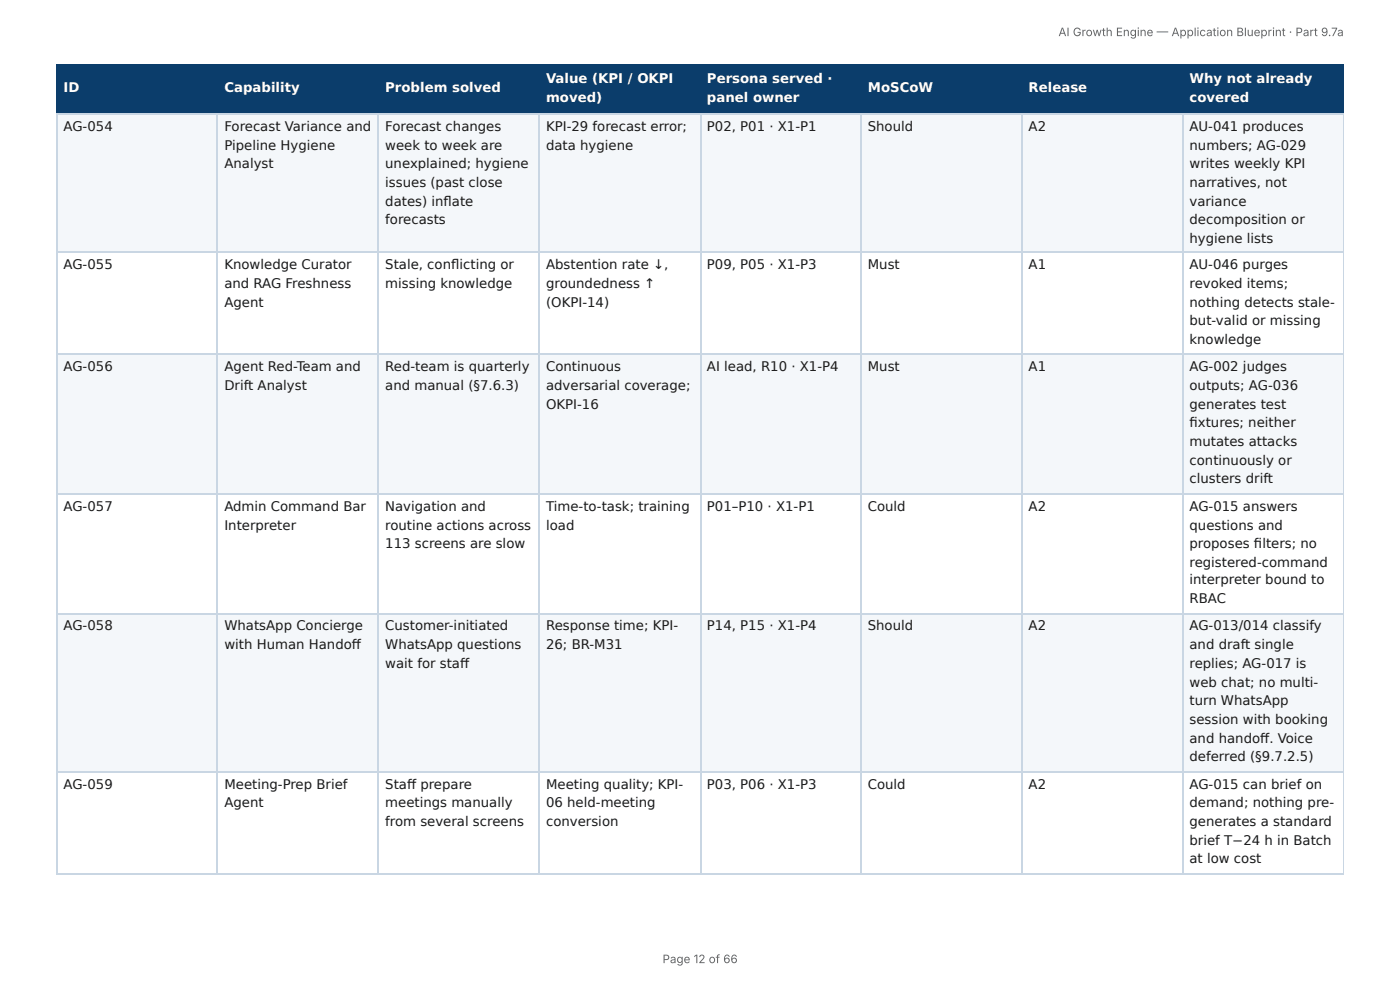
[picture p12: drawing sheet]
<svg xmlns="http://www.w3.org/2000/svg" width="297mm" height="210mm" viewBox="0 0 297 210" stroke-linecap="round" stroke-linejoin="round" font-family="sans-serif">
<defs><g id="words">
<g font-size="2.8" fill="#fff">
<text x="116" y="17.7">Value (KPI / OKPI</text>
<text x="150.2" y="17.7">Persona served ·</text>
<text x="252.6" y="17.7">Why not already</text>
<text x="13.5" y="19.6">ID</text>
<text x="47.7" y="19.6">Capability</text>
<text x="81.8" y="19.6">Problem solved</text>
<text x="116" y="21.7">moved)</text>
<text x="150.2" y="21.7">panel owner</text>
<text x="184.3" y="19.6">MoSCoW</text>
<text x="218.5" y="19.6">Release</text>
<text x="252.6" y="21.7">covered</text>
</g>
<g font-size="2.8" fill="#1a1a1a">
<text x="13.5" y="27.8">AG-054</text>
<text x="47.7" y="27.8">Forecast Variance and</text>
<text x="81.8" y="27.8">Forecast changes</text>
<text x="116" y="27.8">KPI-29 forecast error;</text>
<text x="150.2" y="27.8">P02, P01 · X1-P1</text>
<text x="184.3" y="27.8">Should</text>
<text x="218.5" y="27.8">A2</text>
<text x="252.6" y="27.8">AU-041 produces</text>
<text x="47.7" y="31.8">Pipeline Hygiene</text>
<text x="47.7" y="35.7">Analyst</text>
<text x="81.8" y="31.8">week to week are</text>
<text x="81.8" y="35.7">unexplained; hygiene</text>
<text x="116" y="31.8">data hygiene</text>
<text x="252.6" y="31.8">numbers; AG-029</text>
<text x="252.6" y="35.7">writes weekly KPI</text>
<text x="81.8" y="39.7">issues (past close</text>
<text x="252.6" y="39.7">narratives, not</text>
<text x="81.8" y="43.7">dates) infl ate</text>
<text x="81.8" y="47.6">forecasts</text>
<text x="252.6" y="43.7">variance</text>
<text x="252.6" y="47.6">decomposition or</text>
<text x="252.6" y="51.6">hygiene lists</text>
<text x="13.5" y="57.2">AG-055</text>
<text x="47.7" y="57.2">Knowledge Curator</text>
<text x="81.8" y="57.2">Stale, confl icting or</text>
<text x="116" y="57.2">Abstention rate ↓,</text>
<text x="150.2" y="57.2">P09, P05 · X1-P3</text>
<text x="184.3" y="57.2">Must</text>
<text x="218.5" y="57.2">A1</text>
<text x="252.6" y="57.2">AU-046 purges</text>
<text x="47.7" y="61.1">and RAG Freshness</text>
<text x="47.7" y="65.1">Agent</text>
<text x="81.8" y="61.1">missing knowledge</text>
<text x="116" y="61.1">groundedness ↑</text>
<text x="116" y="65.1">(OKPI-14)</text>
<text x="252.6" y="61.1">revoked items;</text>
<text x="252.6" y="65.1">nothing detects stale-</text>
<text x="252.6" y="69.1">but-valid or missing</text>
<text x="252.6" y="73">knowledge</text>
<text x="13.5" y="78.8">AG-056</text>
<text x="47.7" y="78.8">Agent Red-Team and</text>
<text x="47.7" y="82.8">Drift Analyst</text>
<text x="81.8" y="78.8">Red-team is quarterly</text>
<text x="81.8" y="82.8">and manual (§7.6.3)</text>
<text x="116" y="78.8">Continuous</text>
<text x="116" y="82.8">adversarial coverage;</text>
<text x="150.2" y="78.8">AI lead, R10 · X1-P4</text>
<text x="184.3" y="78.8">Must</text>
<text x="218.5" y="78.8">A1</text>
<text x="252.6" y="78.8">AG-002 judges</text>
<text x="252.6" y="82.8">outputs; AG-036</text>
<text x="116" y="86.8">OKPI-16</text>
<text x="252.6" y="86.8">generates test</text>
<text x="252.6" y="90.8">fi xtures; neither</text>
<text x="252.6" y="94.7">mutates attacks</text>
<text x="252.6" y="98.7">continuously or</text>
<text x="252.6" y="102.7">clusters drift</text>
<text x="13.5" y="108.5">AG-057</text>
<text x="47.7" y="108.5">Admin Command Bar</text>
<text x="47.7" y="112.4">Interpreter</text>
<text x="81.8" y="108.5">Navigation and</text>
<text x="81.8" y="112.4">routine actions across</text>
<text x="116" y="108.5">Time-to-task; training</text>
<text x="116" y="112.4">load</text>
<text x="150.2" y="108.5">P01–P10 · X1-P1</text>
<text x="184.3" y="108.5">Could</text>
<text x="218.5" y="108.5">A2</text>
<text x="252.6" y="108.5">AG-015 answers</text>
<text x="252.6" y="112.4">questions and</text>
<text x="81.8" y="116.4">113 screens are slow</text>
<text x="252.6" y="116.4">proposes fi lters; no</text>
<text x="252.6" y="120.4">registered-command</text>
<text x="252.6" y="124.1">interpreter bound to</text>
<text x="252.6" y="128.1">RBAC</text>
<text x="13.5" y="133.9">AG-058</text>
<text x="47.7" y="133.9">WhatsApp Concierge</text>
<text x="47.7" y="137.8">with Human Handoff</text>
<text x="81.8" y="133.9">Customer-initiated</text>
<text x="81.8" y="137.8">WhatsApp questions</text>
<text x="116" y="133.9">Response time; KPI-</text>
<text x="116" y="137.8">26; BR-M31</text>
<text x="150.2" y="133.9">P14, P15 · X1-P4</text>
<text x="184.3" y="133.9">Should</text>
<text x="218.5" y="133.9">A2</text>
<text x="252.6" y="133.9">AG-013/014 classify</text>
<text x="252.6" y="137.8">and draft single</text>
<text x="81.8" y="141.8">wait for staff</text>
<text x="252.6" y="141.8">replies; AG-017 is</text>
<text x="252.6" y="145.8">web chat; no multi-</text>
<text x="252.6" y="149.8">turn WhatsApp</text>
<text x="252.6" y="153.7">session with booking</text>
<text x="252.6" y="157.7">and handoff . Voice</text>
<text x="252.6" y="161.7">deferred (§9.7.2.5)</text>
<text x="13.5" y="167.5">AG-059</text>
<text x="47.7" y="167.5">Meeting-Prep Brief</text>
<text x="81.8" y="167.5">Staff prepare</text>
<text x="116" y="167.5">Meeting quality; KPI-</text>
<text x="150.2" y="167.5">P03, P06 · X1-P3</text>
<text x="184.3" y="167.5">Could</text>
<text x="218.5" y="167.5">A2</text>
<text x="252.6" y="167.5">AG-015 can brief on</text>
<text x="47.7" y="171.5">Agent</text>
<text x="81.8" y="171.5">meetings manually</text>
<text x="116" y="171.5">06 held-meeting</text>
<text x="252.6" y="171.5">demand; nothing pre-</text>
<text x="81.8" y="175.4">from several screens</text>
<text x="116" y="175.4">conversion</text>
<text x="252.6" y="175.4">generates a standard</text>
<text x="252.6" y="179.4">brief T−24 h in Batch</text>
<text x="252.6" y="183.4">at low cost</text>
</g>
<g font-size="2.5" fill="#666">
<text x="224.8" y="7.7">AI Growth Engine — Application Blueprint · Part 9.7a</text>
<text x="140.7" y="204.5">Page 12 of 66</text>
</g>
</g></defs>
<g fill="#0b3d6b">
<path d="M12.2 14h34.1v10.1h-34.1z"/>
<path d="M46.3 14h34.1v10.1h-34.1z"/>
<path d="M80.4 14h34.2v10.1h-34.2z"/>
<path d="M114.6 14h34.1v10.1h-34.1z"/>
<path d="M148.7 14h34.1v10.1h-34.1z"/>
<path d="M182.8 14h34.2v10.1h-34.2z"/>
<path d="M217 14h34.1v10.1h-34.1z"/>
<path d="M251.1 14h34.3v10.1h-34.3z"/>
</g>
<g fill="#f4f7fa">
<path d="M12.2 24.1h34.1v29.6h-34.1z"/>
<path d="M46.3 24.1h34.1v29.6h-34.1z"/>
<path d="M80.4 24.1h34.2v29.6h-34.2z"/>
<path d="M114.6 24.1h34.1v29.6h-34.1z"/>
<path d="M148.7 24.1h34.1v29.6h-34.1z"/>
<path d="M182.8 24.1h34.2v29.6h-34.2z"/>
<path d="M217 24.1h34.1v29.6h-34.1z"/>
<path d="M251.1 24.1h34.3v29.6h-34.3z"/>
<path d="M12.2 75.4h34.1v29.4h-34.1z"/>
<path d="M46.3 75.4h34.1v29.4h-34.1z"/>
<path d="M80.4 75.4h34.2v29.4h-34.2z"/>
<path d="M114.6 75.4h34.1v29.4h-34.1z"/>
<path d="M148.7 75.4h34.1v29.4h-34.1z"/>
<path d="M182.8 75.4h34.2v29.4h-34.2z"/>
<path d="M217 75.4h34.1v29.4h-34.1z"/>
<path d="M251.1 75.4h34.3v29.4h-34.3z"/>
<path d="M12.2 130.4h34.1v33.4h-34.1z"/>
<path d="M46.3 130.4h34.1v33.4h-34.1z"/>
<path d="M80.4 130.4h34.2v33.4h-34.2z"/>
<path d="M114.6 130.4h34.1v33.4h-34.1z"/>
<path d="M148.7 130.4h34.1v33.4h-34.1z"/>
<path d="M182.8 130.4h34.2v33.4h-34.2z"/>
<path d="M217 130.4h34.1v33.4h-34.1z"/>
<path d="M251.1 130.4h34.3v33.4h-34.3z"/>
</g>
<path d="M11.9 13.9h273.5M12 13.8v10.5M46.2 13.8v10.5M80.3 13.8v10.5M114.4 13.8v10.5M148.8 13.8v10.5M183 13.8v10.5M217.1 13.8v10.5M251.2 13.8v10.5M11.9 24.2h273.5" fill="none" stroke="#0b3d6b" stroke-width=".26"/>
<path d="M285.3 13.8v10.5" fill="none" stroke="#0b3d6b" stroke-width=".21"/>
<g fill="none" stroke="#c9d6e3" stroke-width=".26">
<path d="M11.9 24.2h273.5M12 24.3v161.2M46.2 24.3v161.2M80.3 24.3v161.2M114.4 24.3v161.2M148.8 24.3v161.2M183 24.3v161.2M217.1 24.3v161.2M251.2 24.3v161.2M11.9 53.6h273.5M11.9 75.3h273.5M11.9 104.9h273.5"/>
<path d="M11.9 130.3h273.5M11.9 163.9h273.5M11.9 185.6h273.5"/>
</g>
<path d="M285.3 24.3v161.2" fill="none" stroke="#c9d6e3" stroke-width=".21"/>
<use href="#words"/>
</svg>
